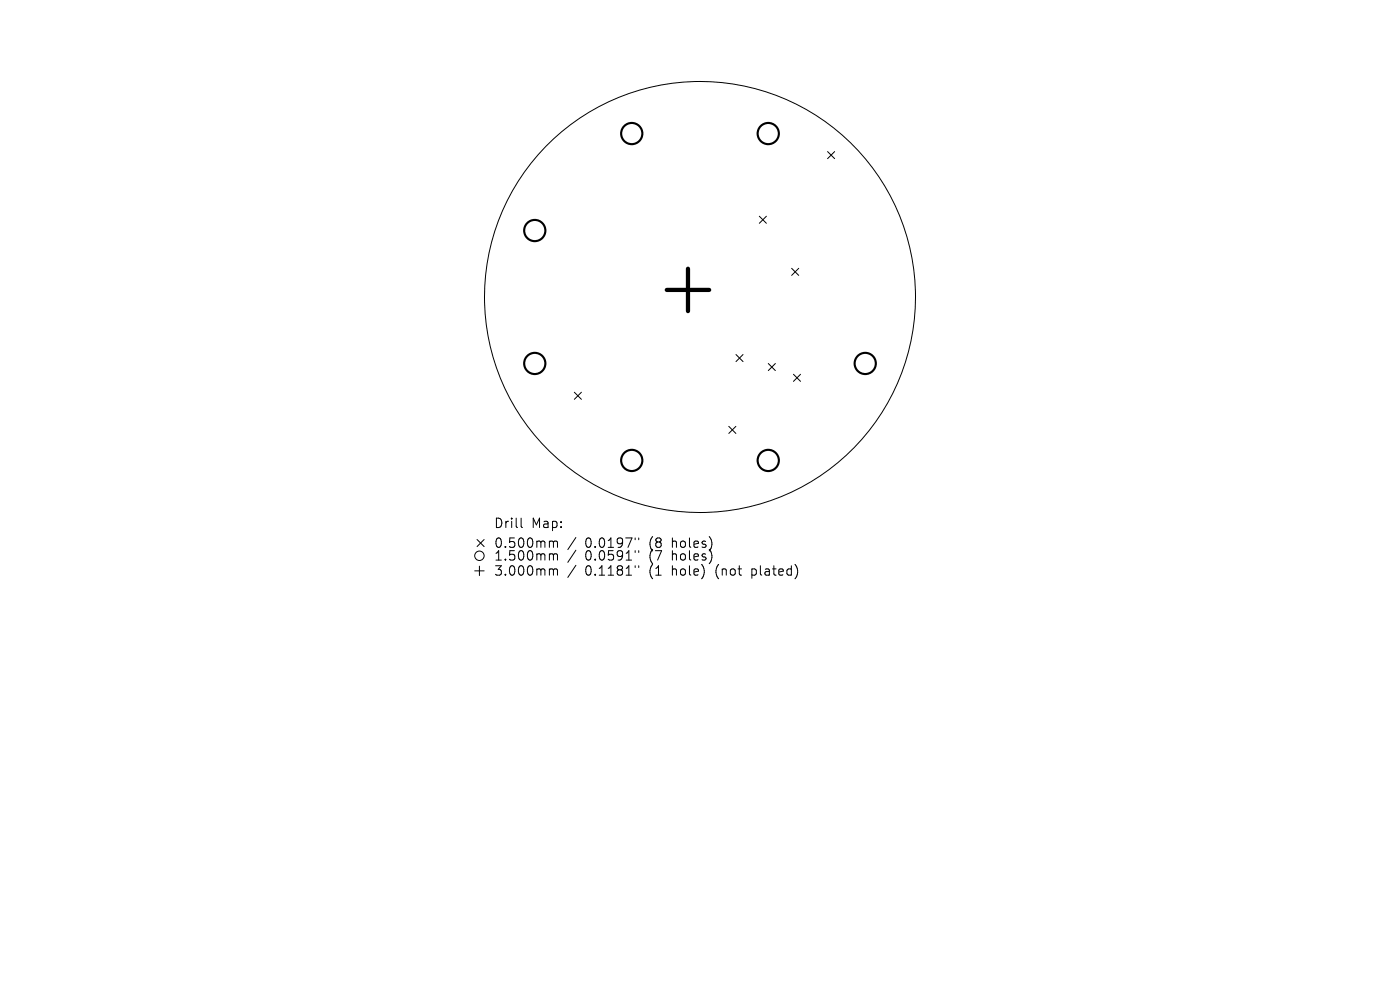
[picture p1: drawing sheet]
<svg xmlns="http://www.w3.org/2000/svg" width="297mm" height="210mm" viewBox="0 0 297 210" stroke-linecap="round" stroke-linejoin="round" font-family="sans-serif">
<defs><g id="words">
<g font-size="2.8">
<text x="104.7" y="112.3">Drill</text>
<text x="112.7" y="112.3">Map:</text>
<text x="104.7" y="116.5">0.500mm</text>
<text x="104.7" y="119.2">1.500mm</text>
<text x="124.2" y="116.5">0.0197&quot;</text>
<text x="124.2" y="119.2">0.0591&quot;</text>
<text x="137.9" y="116.5">(8</text>
<text x="137.9" y="119.2">(7</text>
<text x="142.8" y="116.5">holes)</text>
<text x="142.8" y="119.2">holes)</text>
<text x="104.7" y="122.4">3.000mm</text>
<text x="124.2" y="122.4">0.1181&quot;</text>
<text x="137.9" y="122.4">(1</text>
<text x="142.8" y="122.4">hole)</text>
<text x="152.3" y="122.4">(not</text>
<text x="160.1" y="122.4">plated)</text>
</g>
</g></defs>
<g fill="none" stroke="#000" stroke-width=".21">
<path d="M175.6 32.2l1.5 1.5M177.1 32.2l-1.5 1.5M161.1 45.9l1.5 1.5M162.6 45.9l-1.5 1.5M167.9 56.9l1.5 1.5M169.4 56.9l-1.5 1.5M156.1 75.2l1.5 1.5M157.6 75.2l-1.5 1.5M163 77.1l1.5 1.5M164.5 77.1l-1.5 1.5M168.3 79.4l1.5 1.5M169.8 79.4l-1.5 1.5"/>
<path d="M121.8 83.2l1.5 1.5M123.3 83.2l-1.5 1.5M154.6 90.4l1.5 1.5M156.1 90.4l-1.5 1.5M101.2 114.4l1.5 1.5M102.7 114.4l-1.5 1.5M110.6 109.9v1.7l.2 .3M116.8 114.8l.5 .1 .1 .2M116.8 117.5h.3l.3 .3M117.4 115.1l.3-.3 .5 .1 .1 1.2M117.4 115.1v1M117.4 117.8v1"/>
<path d="M117.4 117.8l.3-.3 .5 .1 .1 1.2M122.2 114l-1.7 2.6M122.2 116.7l-1.7 2.6M122.2 119.9l-1.7 2.6M134.7 114.1v.4M134.7 116.8v.4M135.5 114.1v.4M135.5 116.8v.4M100.7 121.1h2M101.7 120.1v2M116.8 120.7h.3l.3 .3M117.4 121v1"/>
<path d="M117.4 121l.3-.3 .5 .1 .1 1.2M134.7 120v.4M135.5 120v.4"/>
<circle cx="148.5" cy="63" r="45.7"/>
<circle cx="101.7" cy="117.9" r="1"/>
</g>
<g fill="none" stroke="#000" stroke-width=".45">
<circle cx="134" cy="28.3" r="2.25"/>
<circle cx="163" cy="28.3" r="2.25"/>
<circle cx="113.4" cy="48.9" r="2.25"/>
<circle cx="113.4" cy="77.1" r="2.25"/>
<circle cx="183.6" cy="77.1" r="2.25"/>
<circle cx="134" cy="97.7" r="2.25"/>
<circle cx="163" cy="97.7" r="2.25"/>
</g>
<path d="M146 57v9M141.5 61.5h9" fill="none" stroke="#000" stroke-width=".9"/>
<use href="#words"/>
</svg>
